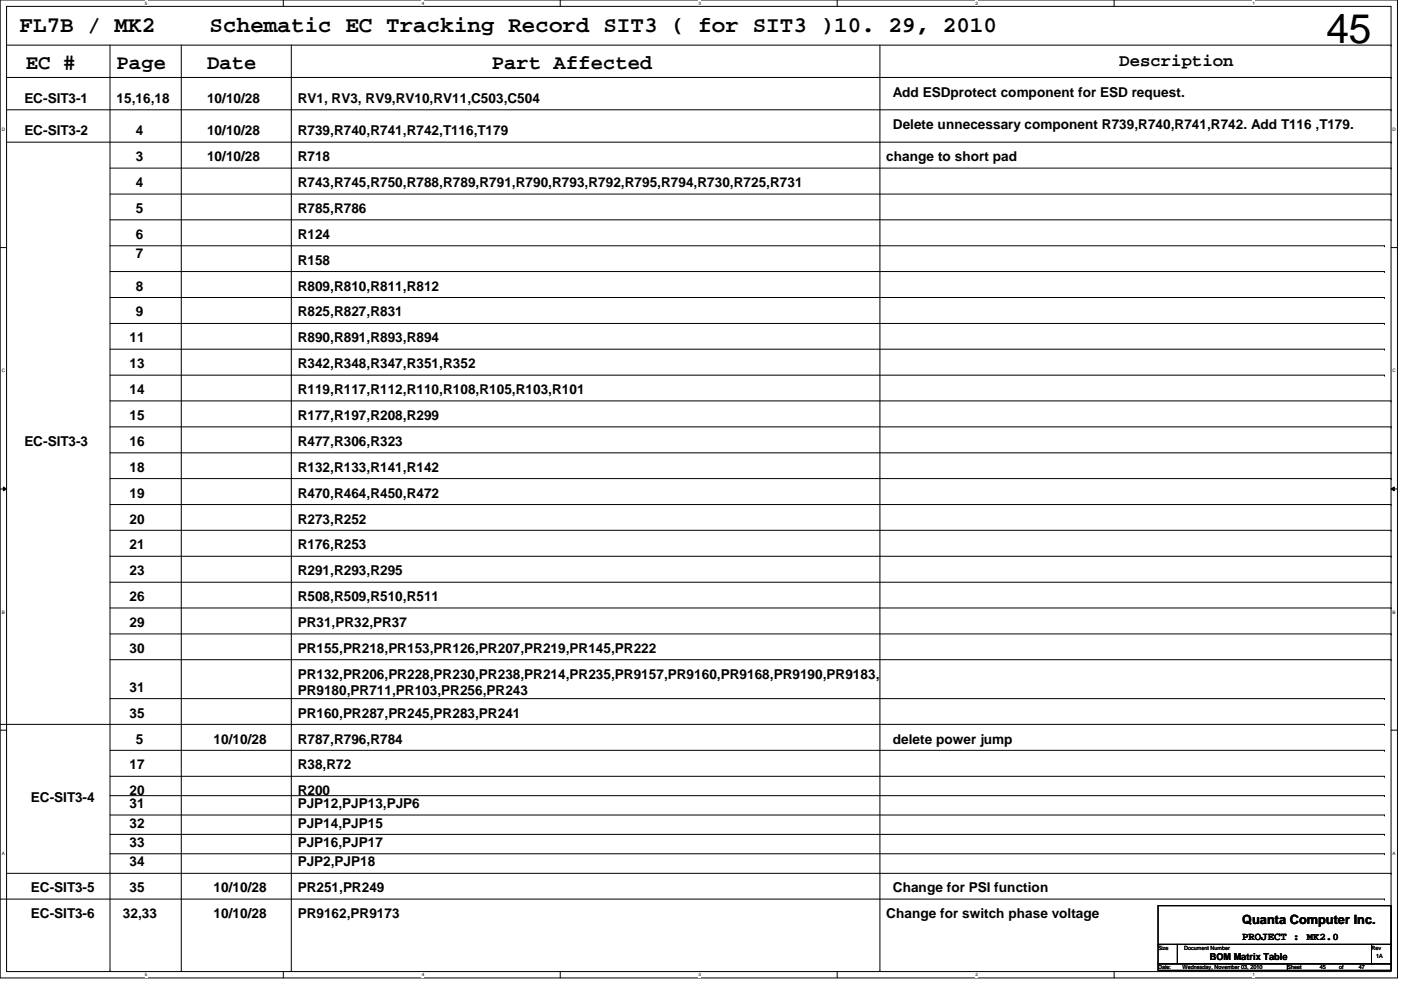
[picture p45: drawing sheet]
<svg xmlns="http://www.w3.org/2000/svg" width="297mm" height="210mm" viewBox="0 0 297 210" stroke-linecap="round" stroke-linejoin="round" font-family="sans-serif">
<defs><g id="words">
<text font-size="8.8" x="281.2" y="9.2">45</text>
<g font-size="4.8">
<text x="4.1" y="6.7">FL7B / MK2</text>
<text x="44.4" y="6.7">Schematic EC Tracking Record SIT3 ( for SIT3 )10. 29, 2010</text>
</g>
<g font-size="4.4">
<text x="5.5" y="14.6">EC #</text>
<text x="24.7" y="14.6">Page</text>
<text x="43.9" y="14.6">Date</text>
<text x="104.3" y="14.6">Part Affected</text>
</g>
<text font-size="3.7" x="237.3" y="14">Description</text>
<g font-size="2.9">
<text x="5.2" y="21.8">EC-SIT3-1</text>
<text x="24.7" y="21.8">15,16,18</text>
<text x="43.9" y="21.8">10/10/28</text>
<text x="63.1" y="21.8">RV1, RV3, RV9,RV10,RV11,C503,C504</text>
<text x="189.3" y="20.5">Add ESDprotect component for ESD request.</text>
<text x="5.2" y="28.7">EC-SIT3-2</text>
<text x="28.8" y="28.7">4</text>
<text x="43.9" y="28.7">10/10/28</text>
<text x="63.1" y="28.7">R739,R740,R741,R742,T116,T179</text>
<text x="189.3" y="27.3">Delete unnecessary component R739,R740,R741,R742. Add T116 ,T179.</text>
<text x="28.8" y="34.2">3</text>
<text x="43.9" y="34.2">10/10/28</text>
<text x="63.1" y="34.2">R718</text>
<text x="187.9" y="34.2">change to short pad</text>
<text x="28.8" y="39.7">4</text>
<text x="63.1" y="39.7">R743,R745,R750,R788,R789,R791,R790,R793,R792,R795,R794,R730,R725,R731</text>
<text x="28.8" y="45.2">5</text>
<text x="63.1" y="45.2">R785,R786</text>
<text x="28.8" y="50.7">6</text>
<text x="63.1" y="50.7">R124</text>
<text x="28.8" y="54.8">7</text>
<text x="63.1" y="56.1">R158</text>
<text x="28.8" y="61.6">8</text>
<text x="63.1" y="61.6">R809,R810,R811,R812</text>
<text x="28.8" y="67.1">9</text>
<text x="63.1" y="67.1">R825,R827,R831</text>
<text x="27.5" y="72.6">11</text>
<text x="63.1" y="72.6">R890,R891,R893,R894</text>
<text x="27.5" y="83.6">14</text>
<text x="27.5" y="78.1">13</text>
<text x="63.1" y="83.6">R119,R117,R112,R110,R108,R105,R103,R101</text>
<text x="63.1" y="78.1">R342,R348,R347,R351,R352</text>
<text x="27.5" y="89.1">15</text>
<text x="63.1" y="89.1">R177,R197,R208,R299</text>
<text x="5.2" y="94.5">EC-SIT3-3</text>
<text x="27.5" y="94.5">16</text>
<text x="63.1" y="94.5">R477,R306,R323</text>
<text x="27.5" y="100">18</text>
<text x="63.1" y="100">R132,R133,R141,R142</text>
<text x="27.5" y="105.5">19</text>
<text x="63.1" y="105.5">R470,R464,R450,R472</text>
<text x="27.5" y="111">20</text>
<text x="63.1" y="111">R273,R252</text>
<text x="27.5" y="116.5">21</text>
<text x="63.1" y="116.5">R176,R253</text>
<text x="27.5" y="122">23</text>
<text x="63.1" y="122">R291,R293,R295</text>
<text x="27.5" y="127.5">26</text>
<text x="63.1" y="127.5">R508,R509,R510,R511</text>
<text x="27.5" y="133">29</text>
<text x="63.1" y="133">PR31,PR32,PR37</text>
<text x="27.5" y="138.4">30</text>
<text x="63.1" y="138.4">PR155,PR218,PR153,PR126,PR207,PR219,PR145,PR222</text>
<text x="63.1" y="143.9">PR132,PR206,PR228,PR230,PR238,PR214,PR235,PR9157,PR9160,PR9168,PR9190,PR9183,</text>
<text x="27.5" y="146.7">31</text>
<text x="63.1" y="147.4">PR9180,PR711,PR103,PR256,PR243</text>
<text x="27.5" y="152.1">35</text>
<text x="63.1" y="152.1">PR160,PR287,PR245,PR283,PR241</text>
<text x="28.8" y="157.6">5</text>
<text x="45.3" y="157.6">10/10/28</text>
<text x="63.1" y="157.6">R787,R796,R784</text>
<text x="189.3" y="157.6">delete power jump</text>
<text x="27.5" y="163.1">17</text>
<text x="63.1" y="163.1">R38,R72</text>
<text x="6.6" y="170">EC-SIT3-4</text>
<text x="27.5" y="168.6">20</text>
<text x="27.5" y="171.4">31</text>
<text x="63.1" y="171.4">PJP12,PJP13,PJP6</text>
<text x="63.1" y="168.6">R200</text>
<text x="27.5" y="175.5">32</text>
<text x="27.5" y="179.6">33</text>
<text x="63.1" y="175.5">PJP14,PJP15</text>
<text x="63.1" y="179.6">PJP16,PJP17</text>
<text x="27.5" y="183.7">34</text>
<text x="63.1" y="183.7">PJP2,PJP18</text>
<text x="6.6" y="189.2">EC-SIT3-5</text>
<text x="27.5" y="189.2">35</text>
<text x="45.3" y="189.2">10/10/28</text>
<text x="63.1" y="189.2">PR251,PR249</text>
<text x="189.3" y="189.2">Change for PSI function</text>
<text x="6.6" y="194.7">EC-SIT3-6</text>
<text x="26.1" y="194.7">32,33</text>
<text x="45.3" y="194.7">10/10/28</text>
<text x="63.1" y="194.7">PR9162,PR9173</text>
<text x="187.9" y="194.7">Change for switch phase voltage</text>
</g>
<text font-size="2.7" x="263.4" y="195.9">Quanta Computer Inc.</text>
<text font-size="2.3" x="263.4" y="199.4">PROJECT :</text>
<text font-size="2.2" x="277.1" y="199.3">MK2.0</text>
<text font-size="2" x="256.5" y="203.5">BOM Matrix Table</text>
<g font-size="1.2">
<text x="245.5" y="201.4">Size</text>
<text x="251" y="201.4">Document Number</text>
<text x="290.8" y="201.4">Rev</text>
<text x="291.8" y="203">1A</text>
<text x="245.5" y="205.5">Date:</text>
<text x="250.7" y="205.5">Wednesday, November 03, 2010</text>
<text x="273" y="205.5">Sheet</text>
<text x="279.8" y="205.5">45</text>
<text x="283.9" y="205.5">of</text>
<text x="288.1" y="205.5">47</text>
</g>
<g font-size="1">
<text x="30.7" y="1">5</text>
<text x="89.4" y="1">4</text>
<text x="148.1" y="1">3</text>
<text x="206.8" y="1">2</text>
<text x="265.6" y="1">1</text>
<text x=".4" y="27.8">D</text>
<text x="295.3" y="27.8">D</text>
<text x=".4" y="79">C</text>
<text x="295.3" y="79">C</text>
<text x=".4" y="130.1">B</text>
<text x="295.3" y="130.1">B</text>
<text x=".4" y="181.3">A</text>
<text x="295.3" y="181.3">A</text>
<text x="30.7" y="207">5</text>
<text x="89.4" y="207">4</text>
<text x="148.1" y="207">3</text>
<text x="206.8" y="207">2</text>
<text x="265.6" y="207">1</text>
</g>
</g></defs>
<path d="M0 0h296.3v207.3h-296.3zM1.4 1.4h293.5v204.6h-293.5z" fill="none" stroke="#000" stroke-width=".21"/>
<g fill="#fff">
<path d="M30.7 .1h.6v1.1h-.6z"/>
<path d="M30.7 206.1h.6v1.1h-.6z"/>
</g>
<path d="M60.1 0v1.4M60.1 206v1.3" fill="none" stroke="#000" stroke-width=".21"/>
<g fill="#fff">
<path d="M89.4 .1h.6v1.1h-.6z"/>
<path d="M89.4 206.1h.6v1.1h-.6z"/>
</g>
<path d="M118.8 0v1.4M118.8 206v1.3" fill="none" stroke="#000" stroke-width=".21"/>
<g fill="#fff">
<path d="M148.1 .1h.6v1.1h-.6z"/>
<path d="M148.1 206.1h.6v1.1h-.6z"/>
</g>
<path d="M177.5 0v1.4M177.5 206v1.3" fill="none" stroke="#000" stroke-width=".21"/>
<g fill="#fff">
<path d="M206.8 .1h.6v1.1h-.6z"/>
<path d="M206.8 206.1h.6v1.1h-.6z"/>
</g>
<path d="M236.2 0v1.4M236.2 206v1.3" fill="none" stroke="#000" stroke-width=".21"/>
<g fill="#fff">
<path d="M265.6 .1h.5v1.1h-.5z"/>
<path d="M265.6 206.1h.5v1.1h-.5z"/>
<path d="M.4 26.9h.7v1.1h-.7z"/>
<path d="M295.3 26.9h.7v1.1h-.7z"/>
<path d="M.4 78.1h.7v1.1h-.7z"/>
<path d="M295.3 78.1h.7v1.1h-.7z"/>
</g>
<path d="M0 52.5h1.4M294.9 52.5h1.4" fill="none" stroke="#000" stroke-width=".21"/>
<g fill="#fff">
<path d="M.4 129.2h.6v1.1h-.6z"/>
<path d="M295.3 129.2h.6v1.1h-.6z"/>
</g>
<path d="M0 103.7h1.4M.7 103.3l.7 .4-.7 .4zM294.9 103.7l.7-.4v.8zM294.9 103.7h1.4" fill="none" stroke="#000" stroke-width=".21"/>
<path d="M.7 103.3l.7 .4-.7 .4zM294.9 103.7l.7-.4v.8z" fill="#000"/>
<g fill="#fff">
<path d="M.4 180.4h.6v1.1h-.6z"/>
<path d="M295.3 180.4h.6v1.1h-.6z"/>
</g>
<g fill="none" stroke="#000" stroke-width=".21">
<path d="M1.4 16.4h293.5M1.4 9.6h293.5M23.3 9.6v196.1M38.4 9.6v196.1M61.8 9.6v196.1M186.6 9.6v196.1M294.9 16.4h.1M294.9 9.6h.1M1.4 23.3h293.5M1.4 30.1h293.5M23.3 35.6h271.6M294.9 23.3h.1"/>
<path d="M294.9 30.1h.1M294.9 35.6h.1M23.3 41.1h271.6M23.3 46.6h271.6M23.3 52.1h270.2M23.3 57.6h270.2M293.5 52.1h.1M293.5 57.6h.1M294.9 41.1h.1M294.9 46.6h.1M23.3 63.1h270.2M23.3 68.6h270.2"/>
<path d="M23.3 74h270.2M23.3 79.5h270.2M293.5 63.1h.1M293.5 68.6h.1M293.5 74h.1M293.5 79.5h.1M23.3 85h271.6M23.3 90.5h271.6M23.3 96h271.6M294.9 85h.1M294.9 90.5h.1M294.9 96h.1"/>
<path d="M23.3 101.5h271.6M23.3 107h271.6M23.3 112.4h271.6M23.3 117.9h271.6M294.9 101.5h.1M294.9 107h.1M294.9 112.4h.1M294.9 117.9h.1M23.3 123.4h271.6M23.3 128.9h271.6M23.3 134.4h271.6M23.3 139.9h271.6"/>
<path d="M294.9 123.4h.1M294.9 128.9h.1M294.9 134.4h.1M294.9 139.9h.1M0 154.8h1.4M0 153.6h293.5M23.3 148.1h270.2M23.3 159.1h270.2M293.5 148.1h.1M293.5 153.6h.1M293.5 159.1h.1M294.9 154.8h1.4"/>
<path d="M23.3 164.6h270.2M23.3 168.7h270.2M23.3 172.8h270.2M23.3 176.9h270.2M293.5 164.6h.1M293.5 168.7h.1M293.5 172.8h.1M293.5 176.9h.1M0 190.6h293.5M1.4 185.2h293.5M23.3 181h270.2M245.5 192h49.4v8.2h-49.4z"/>
<path d="M293.5 181h.1M293.5 190.6h.1M294.9 185.2h.1M23.3 205.7h.1M38.4 205.7h.1M61.8 205.7h.1M186.6 205.7h.1M245.5 200.2h4.1v4.1h-4.1zM245.5 204.3h27.5v1.4h-27.5zM249.6 200.2h41.2v4.1h-41.2zM273 204.3h21.9v1.4h-21.9zM290.8 200.2h4.1v4.1h-4.1z"/>
</g>
<use href="#words"/>
</svg>
